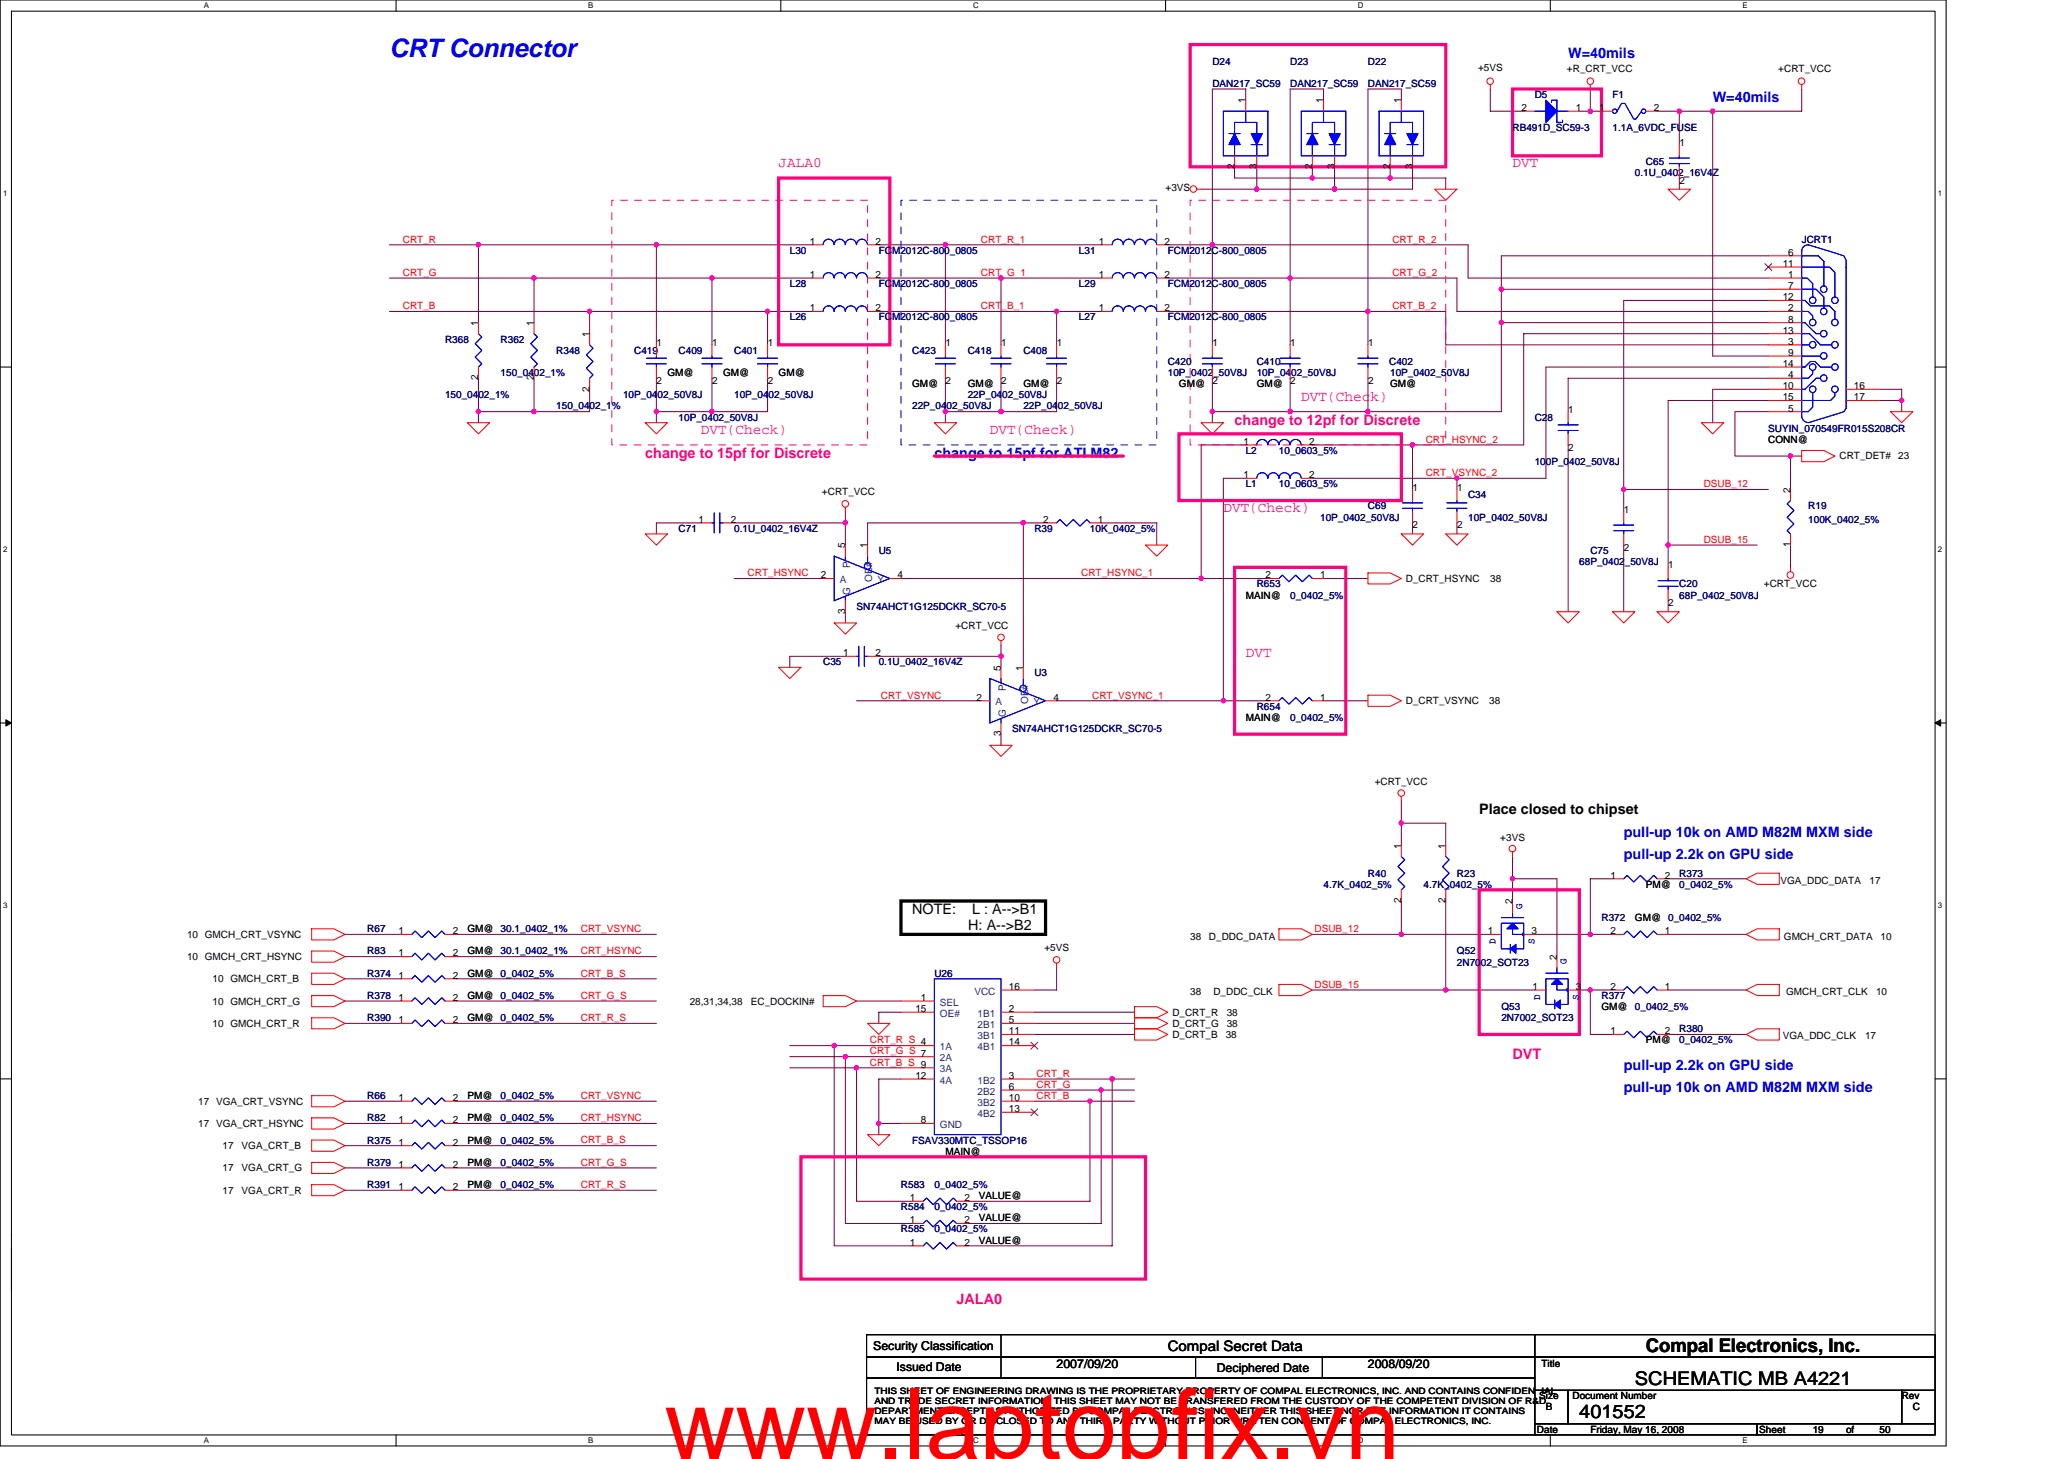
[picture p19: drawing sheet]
<svg xmlns="http://www.w3.org/2000/svg" width="297mm" height="210mm" viewBox="0 0 297 210" stroke-linecap="round" stroke-linejoin="round" font-family="sans-serif">
<defs><g id="words">
<text font-size="14.1" fill="#f00" x="95.6" y="209.9">www.laptopfix.vn</text>
<text font-size="3.7" fill="#00f" x="56" y="8.2">CRT Connector</text>
<g font-size="2.7">
<text x="236.9" y="194.5">Compal Electronics, Inc.</text>
<text x="235.3" y="199.3">SCHEMATIC MB A4221</text>
<text x="227.3" y="204.1">401552</text>
</g>
<g font-size="2.1" fill="#00f">
<text x="225.7" y="8.3">W=40mils</text>
<text x="246.5" y="14.7">W=40mils</text>
<text x="134.5" y="65.9">change to 15pf for ATI M82</text>
<text x="233.7" y="120.4">pull-up 10k on AMD M82M MXM side</text>
<text x="233.7" y="123.6">pull-up 2.2k on GPU side</text>
<text x="233.7" y="153.9">pull-up 2.2k on GPU side</text>
<text x="233.7" y="157.2">pull-up 10k on AMD M82M MXM side</text>
</g>
<g font-size="2.1" fill="#ff0080">
<text x="112.1" y="24.1">JALA0</text>
<text x="217.7" y="24.1">DVT</text>
<text x="187.3" y="57.7">DVT(Check)</text>
<text x="92.9" y="65.9">change to 15pf for Discrete</text>
<text x="100.9" y="62.5">DVT(Check)</text>
<text x="142.5" y="62.5">DVT(Check)</text>
<text x="177.7" y="61.2">change to 12pf for Discrete</text>
<text x="176.1" y="73.7">DVT(Check)</text>
<text x="179.3" y="94.5">DVT</text>
<text x="217.7" y="152.4">DVT</text>
<text x="137.7" y="187.6">JALA0</text>
</g>
<g font-size="2.1">
<text x="212.9" y="117.2">Place closed to chipset</text>
<text x="131.3" y="131.5">NOTE:</text>
<text x="139.9" y="131.5">L : A--&gt;B1</text>
<text x="139.3" y="133.8">H: A--&gt;B2</text>
<text x="168.1" y="194.4">Compal Secret Data</text>
</g>
<g font-size="1.8">
<text x="125.7" y="194.2">Security Classification</text>
<text x="129" y="197.3">Issued Date</text>
<text x="152.1" y="196.8">2007/09/20</text>
<text x="175.1" y="197.4">Deciphered Date</text>
<text x="196.9" y="196.8">2008/09/20</text>
</g>
<g font-size="1.4" fill="#000080">
<text x="174.5" y="9.3">D24</text>
<text x="185.7" y="9.3">D23</text>
<text x="196.9" y="9.3">D22</text>
<text x="174.5" y="12.5">DAN217_SC59</text>
<text x="185.7" y="12.5">DAN217_SC59</text>
<text x="196.9" y="12.5">DAN217_SC59</text>
<text x="220.9" y="14.1">D5</text>
<text x="232.1" y="14.1">F1</text>
<text x="217.7" y="18.9">RB491D_SC59-3</text>
<text x="232.1" y="18.9">1.1A_6VDC_FUSE</text>
<text x="236.9" y="23.7">C65</text>
<text x="235.3" y="25.3">0.1U_0402_16V4Z</text>
<text x="259.3" y="34.9">JCRT1</text>
<text x="113.7" y="41.3">L28</text>
<text x="113.7" y="36.5">L30</text>
<text x="126.5" y="41.3">FCM2012C-800_0805</text>
<text x="126.5" y="36.5">FCM2012C-800_0805</text>
<text x="155.3" y="36.5">L31</text>
<text x="155.3" y="41.3">L29</text>
<text x="168.1" y="36.5">FCM2012C-800_0805</text>
<text x="168.1" y="41.3">FCM2012C-800_0805</text>
<text x="113.7" y="46.1">L26</text>
<text x="126.5" y="46.1">FCM2012C-800_0805</text>
<text x="155.3" y="46.1">L27</text>
<text x="168.1" y="46.1">FCM2012C-800_0805</text>
<text x="64" y="49.3">R368</text>
<text x="72" y="49.3">R362</text>
<text x="80" y="50.9">R348</text>
<text x="91.3" y="50.9">C419</text>
<text x="97.7" y="50.9">C409</text>
<text x="105.7" y="50.9">C401</text>
<text x="131.3" y="50.9">C423</text>
<text x="139.3" y="50.9">C418</text>
<text x="147.3" y="50.9">C408</text>
<text x="168.1" y="52.5">C420</text>
<text x="180.9" y="52.5">C410</text>
<text x="199.9" y="52.5">C402</text>
<text x="64" y="57.3">150_0402_1%</text>
<text x="72" y="54.1">150_0402_1%</text>
<text x="80" y="58.9">150_0402_1%</text>
<text x="89.7" y="57.3">10P_0402_50V8J</text>
<text x="105.7" y="57.3">10P_0402_50V8J</text>
<text x="131.3" y="58.9">22P_0402_50V8J</text>
<text x="139.3" y="57.3">22P_0402_50V8J</text>
<text x="147.3" y="58.9">22P_0402_50V8J</text>
<text x="168.1" y="54.1">10P_0402_50V8J</text>
<text x="180.9" y="54.1">10P_0402_50V8J</text>
<text x="200.1" y="54.1">10P_0402_50V8J</text>
<text x="97.7" y="60.5">10P_0402_50V8J</text>
<text x="179.3" y="65.3">L2</text>
<text x="184.1" y="65.3">10_0603_5%</text>
<text x="220.9" y="60.5">C28</text>
<text x="254.5" y="62.1">SUYIN_070549FR015S208CR</text>
<text x="179.3" y="70.1">L1</text>
<text x="184.1" y="70.1">10_0603_5%</text>
<text x="211.3" y="71.7">C34</text>
<text x="220.9" y="66.9">100P_0402_50V8J</text>
<text x="97.7" y="76.5">C71</text>
<text x="105.7" y="76.5">0.1U_0402_16V4Z</text>
<text x="148.9" y="76.5">R39</text>
<text x="156.9" y="76.5">10K_0402_5%</text>
<text x="190" y="74.9">10P_0402_50V8J</text>
<text x="196.9" y="73.3">C69</text>
<text x="211.3" y="74.9">10P_0402_50V8J</text>
<text x="260.2" y="73.3">R19</text>
<text x="260.2" y="75.2">100K_0402_5%</text>
<text x="126.5" y="79.7">U5</text>
<text x="227.3" y="81.3">68P_0402_50V8J</text>
<text x="228.9" y="79.7">C75</text>
<text x="123.3" y="87.7">SN74AHCT1G125DCKR_SC70-5</text>
<text x="180.9" y="84.5">R653</text>
<text x="185.7" y="86.1">0_0402_5%</text>
<text x="241.7" y="84.5">C20</text>
<text x="241.7" y="86.1">68P_0402_50V8J</text>
<text x="118.5" y="95.7">C35</text>
<text x="126.5" y="95.7">0.1U_0402_16V4Z</text>
<text x="148.9" y="97.3">U3</text>
<text x="145.7" y="105.3">SN74AHCT1G125DCKR_SC70-5</text>
<text x="180.9" y="102.1">R654</text>
<text x="185.7" y="103.7">0_0402_5%</text>
<text x="190.5" y="127.7">4.7K_0402_5%</text>
<text x="196.9" y="126.1">R40</text>
<text x="204.9" y="127.7">4.7K_0402_5%</text>
<text x="209.7" y="126.1">R23</text>
<text x="241.7" y="126.1">R373</text>
<text x="241.7" y="127.7">0_0402_5%</text>
<text x="52.8" y="137.3">R83</text>
<text x="52.8" y="134.1">R67</text>
<text x="209.7" y="137.3">Q52</text>
<text x="230.5" y="132.5">R372</text>
<text x="52.8" y="143.7">R378</text>
<text x="52.8" y="140.5">R374</text>
<text x="134.5" y="140.5">U26</text>
<text x="209.7" y="138.9">2N7002_SOT23</text>
<text x="230.5" y="143.7">R377</text>
<text x="52.8" y="146.9">R390</text>
<text x="216.1" y="145.3">Q53</text>
<text x="216.1" y="146.9">2N7002_SOT23</text>
<text x="235.3" y="145.3">0_0402_5%</text>
<text x="241.7" y="148.5">R380</text>
<text x="241.7" y="150.1">0_0402_5%</text>
<text x="52.8" y="158.1">R66</text>
<text x="52.8" y="161.3">R82</text>
<text x="72" y="158.1">0_0402_5%</text>
<text x="72" y="161.3">0_0402_5%</text>
<text x="52.8" y="164.5">R375</text>
<text x="52.8" y="167.7">R379</text>
<text x="72" y="164.5">0_0402_5%</text>
<text x="72" y="167.7">0_0402_5%</text>
<text x="131.3" y="164.5">FSAV330MTC_TSSOP16</text>
<text x="52.8" y="170.9">R391</text>
<text x="72" y="170.9">0_0402_5%</text>
<text x="129.7" y="170.9">R583</text>
<text x="134.5" y="170.9">0_0402_5%</text>
<text x="129.7" y="177.3">R585</text>
<text x="129.7" y="174.1">R584</text>
<text x="134.5" y="177.3">0_0402_5%</text>
<text x="134.5" y="174.1">0_0402_5%</text>
</g>
<g font-size="1.4">
<text x="212.7" y="10.3">+5VS</text>
<text x="225.5" y="10.4">+R_CRT_VCC</text>
<text x="255.9" y="10.4">+CRT_VCC</text>
<text x="179.3" y="14.9" transform="rotate(-90 179.3 14.9)">1</text>
<text x="190.5" y="14.9" transform="rotate(-90 190.5 14.9)">1</text>
<text x="201.7" y="14.9" transform="rotate(-90 201.7 14.9)">1</text>
<text x="218.9" y="16">2</text>
<text x="226.8" y="16">1</text>
<text x="230.1" y="16">1</text>
<text x="238" y="16">2</text>
<text x="241.7" y="21">1</text>
<text x="167.7" y="27.5">+3VS</text>
<text x="177.6" y="24.3" transform="rotate(-90 177.6 24.3)">2</text>
<text x="180.8" y="24.3" transform="rotate(-90 180.8 24.3)">3</text>
<text x="188.8" y="24.3" transform="rotate(-90 188.8 24.3)">2</text>
<text x="192" y="24.3" transform="rotate(-90 192 24.3)">3</text>
<text x="200" y="24.3" transform="rotate(-90 200 24.3)">2</text>
<text x="203.3" y="24.3" transform="rotate(-90 203.3 24.3)">3</text>
<text x="241.7" y="26.4">2</text>
<text x="116.5" y="35.2">1</text>
<text x="126" y="35.2">2</text>
<text x="158.1" y="35.2">1</text>
<text x="167.6" y="35.2">2</text>
<text x="116.5" y="40">1</text>
<text x="126" y="40">2</text>
<text x="158.1" y="40">1</text>
<text x="167.6" y="40">2</text>
<text x="256.6" y="38.4">11</text>
<text x="257.4" y="36.8">6</text>
<text x="257.4" y="40">1</text>
<text x="257.4" y="41.6">7</text>
<text x="68.8" y="46.9" transform="rotate(-90 68.8 46.9)">1</text>
<text x="76.8" y="46.9" transform="rotate(-90 76.8 46.9)">1</text>
<text x="116.5" y="44.8">1</text>
<text x="126" y="44.8">2</text>
<text x="158.1" y="44.8">1</text>
<text x="167.6" y="44.8">2</text>
<text x="256.6" y="43.2">12</text>
<text x="256.6" y="48">13</text>
<text x="257.4" y="44.8">2</text>
<text x="257.4" y="46.4">8</text>
<text x="84.8" y="48.5" transform="rotate(-90 84.8 48.5)">1</text>
<text x="94.5" y="49.8">1</text>
<text x="102.5" y="49.8">1</text>
<text x="110.5" y="49.8">1</text>
<text x="136.1" y="49.8">1</text>
<text x="144.1" y="49.8">1</text>
<text x="152.1" y="49.8">1</text>
<text x="174.5" y="49.8">1</text>
<text x="185.7" y="49.8">1</text>
<text x="196.9" y="49.8">1</text>
<text x="256.6" y="52.8">14</text>
<text x="257.4" y="49.6">3</text>
<text x="257.4" y="51.2">9</text>
<text x="68.8" y="54.7" transform="rotate(-90 68.8 54.7)">2</text>
<text x="76.8" y="54.7" transform="rotate(-90 76.8 54.7)">2</text>
<text x="84.8" y="56.3" transform="rotate(-90 84.8 56.3)">2</text>
<text x="94.5" y="55.2">2</text>
<text x="96.1" y="54.1">GM@</text>
<text x="102.5" y="55.2">2</text>
<text x="104.1" y="54.1">GM@</text>
<text x="110.5" y="55.2">2</text>
<text x="112.1" y="54.1">GM@</text>
<text x="131.3" y="55.7">GM@</text>
<text x="136.1" y="55.2">2</text>
<text x="139.3" y="55.7">GM@</text>
<text x="144.1" y="55.2">2</text>
<text x="147.3" y="55.7">GM@</text>
<text x="152.1" y="55.2">2</text>
<text x="169.7" y="55.7">GM@</text>
<text x="174.5" y="55.2">2</text>
<text x="180.9" y="55.7">GM@</text>
<text x="185.7" y="55.2">2</text>
<text x="196.9" y="55.2">2</text>
<text x="200.1" y="55.7">GM@</text>
<text x="225.7" y="59.4">1</text>
<text x="256.6" y="56">10</text>
<text x="256.6" y="57.6">15</text>
<text x="257.4" y="54.4">4</text>
<text x="257.4" y="59.2">5</text>
<text x="266.8" y="56">16</text>
<text x="266.8" y="57.6">17</text>
<text x="178.9" y="64">1</text>
<text x="188.4" y="64">2</text>
<text x="225.7" y="64.8">2</text>
<text x="254.5" y="63.7">CONN@</text>
<text x="118.3" y="71.2">+CRT_VCC</text>
<text x="178.9" y="68.8">1</text>
<text x="188.4" y="68.8">2</text>
<text x="203.3" y="70.6">1</text>
<text x="209.7" y="70.6">1</text>
<text x="257.7" y="70.9" transform="rotate(-90 257.7 70.9)">2</text>
<text x="264.7" y="66.1">CRT_DET#</text>
<text x="273.2" y="66.1">23</text>
<text x="100.5" y="75.2">1</text>
<text x="105.2" y="75.2">2</text>
<text x="150.1" y="75.2">2</text>
<text x="158" y="75.2">1</text>
<text x="203.3" y="76">2</text>
<text x="209.7" y="76">2</text>
<text x="233.7" y="73.8">1</text>
<text x="118.1" y="83.2">2</text>
<text x="121.6" y="78.9" transform="rotate(-90 121.6 78.9)">5</text>
<text x="124.8" y="78.9" transform="rotate(-90 124.8 78.9)">1</text>
<text x="129.2" y="83.2">4</text>
<text x="182.1" y="83.2">2</text>
<text x="190" y="83.2">1</text>
<text x="202.3" y="83.7">D_CRT_HSYNC</text>
<text x="214.5" y="83.7">38</text>
<text x="233.7" y="79.2">2</text>
<text x="240.1" y="81.8">1</text>
<text x="257.7" y="78.7" transform="rotate(-90 257.7 78.7)">1</text>
<text x="121.6" y="88.3" transform="rotate(-90 121.6 88.3)">3</text>
<text x="179.3" y="86.1">MAIN@</text>
<text x="240.1" y="87.2">2</text>
<text x="253.8" y="84.5">+CRT_VCC</text>
<text x="121.3" y="94.4">1</text>
<text x="126" y="94.4">2</text>
<text x="137.5" y="90.4">+CRT_VCC</text>
<text x="140.5" y="100.8">2</text>
<text x="144" y="96.5" transform="rotate(-90 144 96.5)">5</text>
<text x="147.3" y="96.5" transform="rotate(-90 147.3 96.5)">1</text>
<text x="151.6" y="100.8">4</text>
<text x="182.1" y="100.8">2</text>
<text x="190" y="100.8">1</text>
<text x="202.3" y="101.3">D_CRT_VSYNC</text>
<text x="214.3" y="101.3">38</text>
<text x="144" y="105.9" transform="rotate(-90 144 105.9)">3</text>
<text x="179.3" y="103.7">MAIN@</text>
<text x="197.8" y="113">+CRT_VCC</text>
<text x="201.7" y="122.1" transform="rotate(-90 201.7 122.1)">1</text>
<text x="208" y="122.1" transform="rotate(-90 208 122.1)">1</text>
<text x="215.9" y="121">+3VS</text>
<text x="201.7" y="129.9" transform="rotate(-90 201.7 129.9)">2</text>
<text x="208" y="129.9" transform="rotate(-90 208 129.9)">2</text>
<text x="217.7" y="130.1" transform="rotate(-90 217.7 130.1)">2</text>
<text x="231.8" y="126.4">1</text>
<text x="236.9" y="127.7">PM@</text>
<text x="239.6" y="126.4">2</text>
<text x="256.2" y="127.2">VGA_DDC_DATA</text>
<text x="269" y="127.2">17</text>
<text x="26.9" y="134.9">10 GMCH_CRT_VSYNC</text>
<text x="57.3" y="137.6">1</text>
<text x="57.3" y="134.4">1</text>
<text x="65.2" y="137.6">2</text>
<text x="65.2" y="134.4">2</text>
<text x="67.3" y="137.3">GM@ 30.1_0402_1%</text>
<text x="67.3" y="134.1">GM@ 30.1_0402_1%</text>
<text x="150.3" y="136.8">+5VS</text>
<text x="171.3" y="135.2">38</text>
<text x="174" y="135.2">D_DDC_DATA</text>
<text x="214.1" y="134.4">1</text>
<text x="220.4" y="134.4">3</text>
<text x="231.8" y="134.4">2</text>
<text x="235.3" y="132.5">GM@ 0_0402_5%</text>
<text x="239.6" y="134.4">1</text>
<text x="256.7" y="135.2">GMCH_CRT_DATA</text>
<text x="270.6" y="135.2">10</text>
<text x="26.9" y="138.1">10 GMCH_CRT_HSYNC</text>
<text x="30.6" y="141.3">10 GMCH_CRT_B</text>
<text x="57.3" y="144">1</text>
<text x="57.3" y="140.8">1</text>
<text x="65.2" y="144">2</text>
<text x="65.2" y="140.8">2</text>
<text x="67.3" y="143.7">GM@ 0_0402_5%</text>
<text x="67.3" y="140.5">GM@ 0_0402_5%</text>
<text x="132.5" y="144">1</text>
<text x="145.2" y="142.4">16</text>
<text x="171.3" y="143.1">38</text>
<text x="174.6" y="143.1">D_DDC_CLK</text>
<text x="220.6" y="142.4">1</text>
<text x="224" y="138.1" transform="rotate(-90 224 138.1)">2</text>
<text x="226.8" y="142.4">3</text>
<text x="231.8" y="142.4">2</text>
<text x="239.6" y="142.4">1</text>
<text x="257" y="143.1">GMCH_CRT_CLK</text>
<text x="270" y="143.1">10</text>
<text x="30.6" y="144.5">10 GMCH_CRT_G</text>
<text x="30.6" y="147.7">10 GMCH_CRT_R</text>
<text x="57.3" y="147.2">1</text>
<text x="65.2" y="147.2">2</text>
<text x="67.3" y="146.9">GM@ 0_0402_5%</text>
<text x="99.3" y="144.5">28,31,34,38</text>
<text x="108.1" y="144.5">EC_DOCKIN#</text>
<text x="131.7" y="145.6">15</text>
<text x="145.2" y="145.6">2</text>
<text x="145.2" y="147.2">5</text>
<text x="145.2" y="148.8">11</text>
<text x="168.7" y="146.1">D_CRT_R</text>
<text x="168.7" y="147.7">D_CRT_G</text>
<text x="168.7" y="149.3">D_CRT_B</text>
<text x="176.4" y="149.3">38</text>
<text x="176.5" y="146.1">38</text>
<text x="176.5" y="147.7">38</text>
<text x="230.5" y="145.3">GM@</text>
<text x="231.8" y="148.8">1</text>
<text x="239.6" y="148.8">2</text>
<text x="256.6" y="149.5">VGA_DDC_CLK</text>
<text x="268.4" y="149.5">17</text>
<text x="131.7" y="155.2">12</text>
<text x="145.2" y="150.4">14</text>
<text x="145.2" y="155.2">3</text>
<text x="236.9" y="150.1">PM@</text>
<text x="28.5" y="158.9">17 VGA_CRT_VSYNC</text>
<text x="57.3" y="158.4">1</text>
<text x="57.3" y="161.6">1</text>
<text x="65.2" y="158.4">2</text>
<text x="65.2" y="161.6">2</text>
<text x="67.3" y="158.1">PM@</text>
<text x="67.3" y="161.3">PM@</text>
<text x="132.5" y="161.6">8</text>
<text x="145.2" y="156.8">6</text>
<text x="145.2" y="158.4">10</text>
<text x="145.2" y="160">13</text>
<text x="28.5" y="162.1">17 VGA_CRT_HSYNC</text>
<text x="32" y="165.3">17</text>
<text x="34.8" y="165.3">VGA_CRT_B</text>
<text x="57.3" y="164.8">1</text>
<text x="57.3" y="168">1</text>
<text x="65.2" y="164.8">2</text>
<text x="65.2" y="168">2</text>
<text x="67.3" y="164.5">PM@</text>
<text x="67.3" y="167.7">PM@</text>
<text x="136.1" y="166.1">MAIN@</text>
<text x="32" y="168.5">17</text>
<text x="32" y="171.7">17</text>
<text x="34.8" y="168.5">VGA_CRT_G</text>
<text x="34.8" y="171.7">VGA_CRT_R</text>
<text x="57.3" y="171.2">1</text>
<text x="65.2" y="171.2">2</text>
<text x="67.3" y="170.9">PM@</text>
<text x="130.9" y="172.8">1</text>
<text x="138.8" y="172.8">2</text>
<text x="140.9" y="172.5">VALUE@</text>
<text x="130.9" y="179.2">1</text>
<text x="130.9" y="176">1</text>
<text x="138.8" y="179.2">2</text>
<text x="138.8" y="176">2</text>
<text x="140.9" y="178.9">VALUE@</text>
<text x="140.9" y="175.7">VALUE@</text>
<text x="221.8" y="196.7">Title</text>
<text x="221.5" y="201.3">Size</text>
<text x="222.5" y="202.9">B</text>
<text x="226.3" y="201.3">Document Number</text>
<text x="273.7" y="201.3">Rev</text>
<text x="275.3" y="202.9">C</text>
<text x="221.2" y="206.1">Date</text>
<text x="228.9" y="206.1">Friday, May 16, 2008</text>
<text x="253.2" y="206.1">Sheet</text>
<text x="260.9" y="206.1">19</text>
<text x="265.7" y="206.1">of</text>
<text x="270.5" y="206.1">50</text>
</g>
<g font-size="1.4" fill="#f00">
<text x="58" y="34.9">CRT_R</text>
<text x="141.2" y="34.9">CRT_R_1</text>
<text x="200.4" y="34.9">CRT_R_2</text>
<text x="58" y="39.7">CRT_G</text>
<text x="141.2" y="39.7">CRT G 1</text>
<text x="200.4" y="39.7">CRT_G_2</text>
<text x="58" y="44.5">CRT_B</text>
<text x="141.2" y="44.5">CRT_B_1</text>
<text x="200.4" y="44.5">CRT_B_2</text>
<text x="205.2" y="63.7">CRT_HSYNC_2</text>
<text x="205.2" y="68.5">CRT_VSYNC_2</text>
<text x="245.2" y="70.1">DSUB_12</text>
<text x="107.6" y="82.9">CRT_HSYNC</text>
<text x="155.6" y="82.9">CRT_HSYNC_1</text>
<text x="245.2" y="78.1">DSUB_15</text>
<text x="126.8" y="100.5">CRT_VSYNC</text>
<text x="157.2" y="100.5">CRT_VSYNC_1</text>
<text x="83.6" y="137.3">CRT_HSYNC</text>
<text x="83.6" y="134.1">CRT_VSYNC</text>
<text x="189.2" y="134.1">DSUB_12</text>
<text x="83.6" y="143.7">CRT_G_S</text>
<text x="83.6" y="140.5">CRT_B_S</text>
<text x="189.2" y="142.1">DSUB_15</text>
<text x="83.6" y="146.9">CRT_R_S</text>
<text x="125.2" y="150.1">CRT_R S 4</text>
<text x="125.2" y="151.7">CRT_G S 7</text>
<text x="125.2" y="153.3">CRT_B S 9</text>
<text x="149.2" y="154.9">CRT_R</text>
<text x="83.6" y="158.1">CRT_VSYNC</text>
<text x="83.6" y="161.3">CRT_HSYNC</text>
<text x="149.2" y="158.1">CRT_B</text>
<text x="149.2" y="156.5">CRT_G</text>
<text x="83.6" y="167.7">CRT_G_S</text>
<text x="83.6" y="164.5">CRT_B_S</text>
<text x="83.6" y="170.9">CRT_R_S</text>
</g>
<g font-size="1.4" fill="#004080">
<text x="120.9" y="83.9">A</text>
<text x="122.3" y="81.8" transform="rotate(-90 122.3 81.8)">P</text>
<text x="125.5" y="83.7" transform="rotate(-90 125.5 83.7)">OE#</text>
<text x="126.3" y="83.9">Y</text>
<text x="122.3" y="85.6" transform="rotate(-90 122.3 85.6)">G</text>
<text x="143.3" y="101.5">A</text>
<text x="144.7" y="99.4" transform="rotate(-90 144.7 99.4)">P</text>
<text x="148" y="101.3" transform="rotate(-90 148 101.3)">OE#</text>
<text x="148.7" y="101.5">Y</text>
<text x="144.7" y="103.2" transform="rotate(-90 144.7 103.2)">G</text>
<text x="140.2" y="143.1">VCC</text>
<text x="135.3" y="144.7">SEL</text>
<text x="135.3" y="146.3">OE#</text>
<text x="140.7" y="146.3">1B1</text>
<text x="140.7" y="147.9">2B1</text>
<text x="140.7" y="149.5">3B1</text>
<text x="135.3" y="151.1">1A</text>
<text x="135.3" y="152.7">2A</text>
<text x="135.3" y="154.3">3A</text>
<text x="135.3" y="155.9">4A</text>
<text x="140.7" y="151.1">4B1</text>
<text x="140.7" y="155.9">1B2</text>
<text x="140.7" y="157.5">2B2</text>
<text x="140.7" y="159.1">3B2</text>
<text x="140.7" y="160.7">4B2</text>
<text x="135.3" y="162.3">GND</text>
</g>
<g font-size="1.4" fill="#00f">
<text x="219.1" y="130.7" transform="rotate(-90 219.1 130.7)">G</text>
<text x="215.2" y="135.9" transform="rotate(-90 215.2 135.9)">D</text>
<text x="220.8" y="135.9" transform="rotate(-90 220.8 135.9)">S</text>
<text x="221.6" y="143.9" transform="rotate(-90 221.6 143.9)">D</text>
<text x="225.5" y="138.7" transform="rotate(-90 225.5 138.7)">G</text>
<text x="227.2" y="143.9" transform="rotate(-90 227.2 143.9)">S</text>
</g>
<g font-size="1.3">
<text x="125.8" y="200.5">THIS SHEET OF ENGINEERING DRAWING IS THE PROPRIETARY PROPERTY OF COMPAL ELECTRONICS, INC. AND CONTAINS CONFIDEN IAL</text>
<text x="125.8" y="202">AND TRADE SECRET INFORMATION. THIS SHEET MAY NOT BE TRANSFERED FROM THE CUSTODY OF THE COMPETENT DIVISION OF R&amp;D</text>
<text x="125.8" y="203.5">DEPARTMENT EXCEPT AS AUTHORIZED BY COMPAL ELECTRONICS, INC. NEITHER THIS SHEET NOR THE INFORMATION IT CONTAINS</text>
<text x="125.8" y="204.9">MAY BE USED BY OR DISCLOSED TO ANY THIRD PARTY WITHOUT PRIOR WRITTEN CONSENT OF COMPAL ELECTRONICS, INC.</text>
</g>
<g font-size="1.1">
<text x="29.3" y="1.2">A</text>
<text x="84.7" y="1.2">B</text>
<text x="140" y="1.2">C</text>
<text x="195.4" y="1.2">D</text>
<text x="250.8" y="1.2">E</text>
<text x=".4" y="28.2">1</text>
<text x="278.9" y="28.2">1</text>
<text x=".4" y="79.4">2</text>
<text x="278.9" y="79.4">2</text>
<text x=".4" y="130.6">3</text>
<text x="278.9" y="130.6">3</text>
<text x="29.3" y="207.6">A</text>
<text x="84.7" y="207.6">B</text>
<text x="140" y="207.6">C</text>
<text x="195.4" y="207.6">D</text>
<text x="250.8" y="207.6">E</text>
</g>
</g></defs>
<path d="M0 0h280.1v208h-280.1zM1.6 1.6h276.9v204.8h-276.9z" fill="none" stroke="#000" stroke-width=".15"/>
<g fill="#fff">
<path d="M29.3 .2h.8v1.2h-.8z"/>
<path d="M29.3 206.6h.8v1.3h-.8z"/>
</g>
<path d="M57 0v1.6M57 206.4v1.6" fill="none" stroke="#000" stroke-width=".15"/>
<g fill="#fff">
<path d="M84.7 .2h.7v1.2h-.7z"/>
<path d="M84.7 206.6h.7v1.3h-.7z"/>
</g>
<path d="M112.4 0v1.6M112.4 206.4v1.6" fill="none" stroke="#000" stroke-width=".15"/>
<g fill="#fff">
<path d="M140 .2h.8v1.2h-.8z"/>
<path d="M140 206.6h.8v1.3h-.8z"/>
</g>
<path d="M167.7 0v1.6M167.7 206.4v1.6" fill="none" stroke="#000" stroke-width=".15"/>
<g fill="#fff">
<path d="M195.4 .2h.8v1.2h-.8z"/>
<path d="M195.4 206.6h.8v1.3h-.8z"/>
</g>
<path d="M223.1 0v1.6M223.1 206.4v1.6" fill="none" stroke="#000" stroke-width=".15"/>
<g fill="#fff">
<path d="M250.8 .2h.7v1.2h-.7z"/>
<path d="M250.8 206.6h.7v1.3h-.7z"/>
<path d="M.4 27.2h.7v1.3h-.7z"/>
<path d="M278.9 27.2h.6v1.3h-.6z"/>
<path d="M.4 78.4h.7v1.3h-.7z"/>
<path d="M278.9 78.4h.6v1.3h-.6z"/>
</g>
<path d="M0 52.8h1.6M278.5 52.8h1.6" fill="none" stroke="#000" stroke-width=".15"/>
<g fill="#fff">
<path d="M.4 129.6h.7v1.3h-.7z"/>
<path d="M278.9 129.6h.6v1.3h-.6z"/>
</g>
<path d="M0 104h1.6M278.5 104h1.6" fill="none" stroke="#000" stroke-width=".15"/>
<path d="M.8 103.5l.8 .5-.8 .5zM278.5 104l.8-.5v1z" fill="#000" stroke="#000" stroke-width=".14"/>
<g fill="#fff">
<path d="M.4 180.8h.7v1.3h-.7z"/>
<path d="M278.9 180.8h.6v1.3h-.6z"/>
</g>
<g fill="none" stroke="#000" stroke-width=".15">
<path d="M0 155.2h1.6M278.5 155.2h1.6M124.7 192h96.2v3.2h-96.2zM124.7 195.2h96.2v3.1h-96.2zM124.7 198.3h96.2v8.1h-96.2zM144.1 192v6.3M172.1 195.2v3.1M190.3 195.2v3.1M220.9 192h57.6v3.2h-57.6zM220.9 195.2h57.6v4.8h-57.6zM220.9 204.8h32v1.6h-32zM220.9 200h4.8v4.8h-4.8z"/>
<path d="M225.7 200h48v4.8h-48zM252.9 204.8h25.6v1.6h-25.6zM273.7 200h4.8v4.8h-4.8z"/>
</g>
<g fill="none" stroke="#800040" stroke-width=".15">
<path d="M179.3 14.4v-1.6h-4.8v36.8M190.5 14.4v-1.6h-4.8v36.8M201.7 14.4v-1.6h-4.8v32h11.2v4.8h46.4M214.5 12.8v3.2h4.8M228.9 12.8v3.2M230.5 16h-3.2M241.7 16v4.8M246.5 16v35.2h8M259.3 12.8v3.2h-20.8M56 35.2h12.9M68.9 35.2v11.2M68.9 35.2h25.6v14.4"/>
<path d="M94.5 35.2h22.4M136.1 35.2v14.4M158.5 35.2h-32M168.1 35.2h43.2v4.8h43.2M177.7 24v1.6h30.4v1.6M180.9 24v3.2M188.9 24v1.6M192.1 24v3.2M200.1 24v1.6M203.3 24v3.2h-30.4M241.7 25.6v1.6M254.5 36.8h-38.4v22.4h-41.6"/>
<path d="M56 40h20.9M68.9 54.4v6.4M76.9 40h25.6v9.6M76.9 54.4v4.8M76.9 40v6.4M84.9 56v3.2h-16M84.9 44.8v3.2M94.5 54.4v6.4M102.5 54.4v4.8M102.5 40h14.4M110.5 44.8v4.8M110.5 54.4v4.8h-16"/>
<path d="M116.9 44.8h-60.9M126.5 40h17.6v9.6M136.1 54.4v6.4M144.1 54.4v4.8M144.1 40h14.4M152.1 54.4v4.8h-16M152.1 44.8v4.8M158.5 44.8h-32M168.1 44.8h28.8v4.8M168.1 40h41.6v4.8h44.8M174.5 54.4v6.4M185.7 54.4v4.8"/>
<path d="M196.9 54.4v4.8M216.1 46.4h38.4M216.1 41.6h38.4M254.5 56h-8v4.8M254.5 59.2h-4.8v6.4h8M254.5 43.2h-20.8v30.4M254.5 52.8h-32v16h-33.6M254.5 57.6h-14.4v24M254.5 54.4h-28.8v4.8M254.5 48h-35.2v16h-30.4M270.5 56h3.2v1.6h-3.2M273.7 57.6v1.6"/>
<path d="M100.9 75.2h-6.4v1.6M105.7 75.2h16M121.7 73.6v4.8M147.3 75.2v20.8M150.5 75.2h-25.6v3.2M158.5 75.2h8v3.2M179.3 68.8h-3.2v32M179.3 64h-6.4v19.2M203.3 64v6.4M203.3 75.2v1.6M209.7 68.8v1.6M209.7 75.2v1.6"/>
<path d="M225.7 64v24M233.7 70.4h20.8M233.7 78.4v9.6M240.1 78.4h12.8M257.7 65.6v4.8M257.7 78.4v3.2M257.7 65.6h1.6M105.7 83.2h12.8M121.7 88v1.6M121.7 94.4h-8v1.6M126.5 94.4h17.6M144.1 92.8v3.2"/>
<path d="M182.5 83.2h-52.8M190.5 83.2h6.4M240.1 86.4v1.6M123.3 100.8h17.6M144.1 105.6v1.6M152.1 100.8h30.4M190.5 100.8h6.4M201.7 115.2v6.4M201.7 118.4h6.4v3.2M49.7 134.4h8M49.7 137.6h8M65.7 134.4h28.8"/>
<path d="M65.7 137.6h28.8M152.1 139.2v3.2h-3.2M201.7 129.6v4.8M208.1 129.6v12.8M214.5 134.4h-25.6M217.7 123.2v6.4M217.7 126.4h6.4v11.2M220.9 134.4h11.2M232.1 126.4h-3.2v8M240.1 134.4h11.2M240.1 126.4h11.2M49.7 147.2h8"/>
<path d="M49.7 144h8M49.7 140.8h8M49.7 158.4h8M65.7 140.8h28.8M65.7 158.4h28.8M65.7 147.2h28.8M65.7 144h28.8M113.7 152h16M120.1 150.4v28.8h11.2M121.7 152v24h9.6M123.3 144h6.4M123.3 153.6v19.2h8"/>
<path d="M129.7 145.6h-3.2v1.6M129.7 155.2h-3.2v8M129.7 153.6h-16M129.7 150.4h-16M148.9 148.8h14.4M148.9 147.2h14.4M148.9 145.6h14.4M148.9 155.2h14.4M148.9 156.8h14.4M148.9 158.4h8v14.4h-17.6M156.9 158.4h6.4M158.5 156.8v19.2h-19.2"/>
<path d="M160.1 155.2v24h-20.8M188.9 142.4h32M227.3 142.4h4.8M228.9 142.4v6.4h3.2M240.1 142.4h11.2M240.1 148.8h11.2M49.7 161.6h8M49.7 168h8M49.7 164.8h8M49.7 171.2h8M65.7 161.6h28.8M65.7 168h28.8"/>
<path d="M65.7 164.8h28.8M65.7 171.2h28.8M126.5 161.6h3.2"/>
</g>
<g fill="#f0f" stroke="#f0f" stroke-width=".15">
<circle cx="185.7" cy="40" r=".32"/>
<circle cx="192.1" cy="27.2" r=".32"/>
<circle cx="209.7" cy="68.8" r=".31"/>
<circle cx="228.9" cy="16" r=".32"/>
<circle cx="180.8" cy="27.2" r=".32"/>
<circle cx="203.3" cy="64" r=".32"/>
<circle cx="240.1" cy="78.4" r=".31"/>
<circle cx="121.6" cy="75.2" r=".32"/>
<circle cx="147.3" cy="75.2" r=".32"/>
<circle cx="217.7" cy="126.4" r=".31"/>
<circle cx="228.9" cy="134.4" r=".31"/>
<circle cx="201.7" cy="134.4" r=".31"/>
<circle cx="208.1" cy="142.4" r=".31"/>
<circle cx="233.7" cy="70.4" r=".31"/>
<circle cx="246.5" cy="16" r=".32"/>
<circle cx="144.1" cy="94.4" r=".31"/>
<circle cx="216.1" cy="41.6" r=".31"/>
<circle cx="201.7" cy="118.4" r=".31"/>
<circle cx="241.7" cy="16" r=".32"/>
<circle cx="174.5" cy="35.2" r=".32"/>
<circle cx="196.8" cy="59.2" r=".32"/>
<circle cx="200.1" cy="25.6" r=".31"/>
<circle cx="188.9" cy="25.6" r=".31"/>
<circle cx="185.7" cy="59.2" r=".32"/>
<circle cx="68.8" cy="35.2" r=".32"/>
<circle cx="174.5" cy="59.2" r=".32"/>
<circle cx="76.8" cy="59.2" r=".32"/>
<circle cx="102.4" cy="59.2" r=".32"/>
<circle cx="216.1" cy="46.4" r=".31"/>
<circle cx="76.8" cy="40" r=".32"/>
<circle cx="110.5" cy="44.8" r=".31"/>
<circle cx="102.4" cy="40" r=".32"/>
<circle cx="94.4" cy="35.2" r=".32"/>
<circle cx="228.9" cy="142.4" r=".31"/>
<circle cx="196.9" cy="44.8" r=".31"/>
<circle cx="68.8" cy="59.2" r=".32"/>
<circle cx="84.8" cy="44.8" r=".31"/>
<circle cx="94.4" cy="59.2" r=".32"/>
<circle cx="136.1" cy="59.2" r=".32"/>
<circle cx="152.1" cy="44.8" r=".31"/>
<circle cx="144.1" cy="40" r=".32"/>
<circle cx="136.1" cy="35.2" r=".32"/>
<circle cx="144.1" cy="59.2" r=".32"/>
<circle cx="273.7" cy="57.6" r=".31"/>
<circle cx="257.7" cy="65.6" r=".31"/>
<circle cx="126.5" cy="161.6" r=".31"/>
<circle cx="156.8" cy="158.4" r=".31"/>
<circle cx="172.8" cy="83.2" r=".32"/>
<circle cx="123.3" cy="153.6" r=".31"/>
<circle cx="121.6" cy="152" r=".32"/>
<circle cx="120.1" cy="150.4" r=".31"/>
<circle cx="158.5" cy="156.8" r=".31"/>
<circle cx="160.1" cy="155.2" r=".32"/>
<circle cx="176.1" cy="100.8" r=".31"/>
</g>
<g fill="none" stroke="#f00" stroke-width=".15">
<path d="M179.3 14.4v1.6M190.5 14.4v1.6M201.7 14.4v1.6M214.5 12.2v.6M219.3 16h1.6M225.7 16h1.6M228.9 12.2v.6M230.5 16h1.6M236.9 16h1.6M259.3 12.2v.6M116.9 35.2h1.6M124.9 35.2h1.6"/>
<path d="M158.5 35.2h1.6M166.5 35.2h1.6M172.2 27.2h.7M177.7 22.4v1.6M180.9 22.4v1.6M188.9 22.4v1.6M192.1 22.4v1.6M200.1 22.4v1.6M203.3 22.4v1.6M206.5 27.2h3.2l-1.6 1.6zM240.1 27.2h3.2l-1.6 1.6zM241.7 20.8v1.6"/>
<path d="M241.7 24v1.6M254.5 36.8h4.8M254.5 38.4h4.8M68.9 46.4v1.6M68.9 52.8v1.6M76.9 46.4v1.6M76.9 52.8v1.6M84.9 48v1.6M84.9 54.4v1.6M94.5 49.6v1.6M94.5 52.8v1.6M102.5 49.6v1.6"/>
<path d="M102.5 52.8v1.6M110.5 49.6v1.6M110.5 52.8v1.6M116.9 44.8h1.6M116.9 40h1.6M124.9 44.8h1.6M124.9 40h1.6M136.1 49.6v1.6M136.1 52.8v1.6M144.1 49.6v1.6M144.1 52.8v1.6M152.1 49.6v1.6"/>
<path d="M152.1 52.8v1.6M158.5 44.8h1.6M158.5 40h1.6M166.5 44.8h1.6M166.5 40h1.6M174.5 49.6v1.6M174.5 52.8v1.6M185.7 49.6v1.6M185.7 52.8v1.6M196.9 49.6v1.6M196.9 52.8v1.6M225.7 59.2v1.6"/>
<path d="M254.5 44.8h4.8M254.5 40h4.8M254.5 41.6h4.8M254.5 43.2h4.8M254.5 46.4h4.8M254.5 48h4.8M254.5 49.6h4.8M254.5 51.2h4.8M254.5 52.8h4.8M254.5 54.4h4.8M254.5 56h4.8M254.5 57.6h4.8"/>
<path d="M254.5 59.2h4.8M265.7 56h4.8M265.7 57.6h4.8M272.1 59.2h3.2l-1.6 1.6zM67.3 60.8h3.2l-1.6 1.6zM92.9 76.8h3.2l-1.6 1.6zM92.9 60.8h3.2l-1.6 1.6zM100.9 75.2h1.6M104.1 75.2h1.6M121.7 78.4v1.6M121.7 73v.6M124.9 78.4v1.6"/>
<path d="M134.5 60.8h3.2l-1.6 1.6zM150.5 75.2h1.6M156.9 75.2h1.6M164.9 78.4h3.2l-1.6 1.6zM172.9 60.8h3.2l-1.6 1.6zM179.3 64h1.6M179.3 68.8h1.6M187.3 64h1.6M187.3 68.8h1.6M201.7 76.8h3.2l-1.6 1.6zM203.3 70.4v1.6M203.3 73.6v1.6"/>
<path d="M208.1 76.8h3.2l-1.6 1.6zM209.7 70.4v1.6M209.7 73.6v1.6M225.7 62.4v1.6M233.7 73.6v1.6M233.7 76.8v1.6M244.9 60.8h3.2l-1.6 1.6zM257.7 70.4v1.6M257.7 76.8v1.6M259.3 64.8h3.2l1.6 .8-1.6 .8h-3.2zM112.1 96h3.2l-1.6 1.6zM118.5 83.2h1.6"/>
<path d="M120.1 89.6h3.2l-1.6 1.6zM121.7 94.4h1.6M121.7 86.4v1.6M124.9 94.4h1.6M128.1 83.2h1.6M144.1 96v1.6M144.1 92.2v.6M147.3 96v1.6M182.5 83.2h1.6M188.9 83.2h1.6M196.9 82.4h3.2l1.6 .8-1.6 .8h-3.2zM224.1 88h3.2l-1.6 1.6z"/>
<path d="M232.1 88h3.2l-1.6 1.6zM238.5 88h3.2l-1.6 1.6zM240.1 81.6v1.6M240.1 84.8v1.6M257.7 81.6v.7M140.9 100.8h1.6M142.5 107.2h3.2l-1.6 1.6zM144.1 104v1.6M150.5 100.8h1.6M182.5 100.8h1.6M188.9 100.8h1.6M196.9 100h3.2l1.6 .8-1.6 .8h-3.2z"/>
<path d="M201.7 114.6v.6M44.8 136.8h3.2l1.7 .8-1.7 .8h-3.2zM44.8 133.6h3.2l1.7 .8-1.7 .8h-3.2zM57.7 134.4h1.6M57.7 137.6h1.6M64 134.4h1.7M64 137.6h1.7M152.1 138.6v.6M184.1 133.6h3.2l1.6 .8-1.6 .8h-3.2zM201.7 121.6v1.6M201.7 128v1.6M208.1 121.6v1.6"/>
<path d="M208.1 128v1.6M214.5 134.4h1.6M217.7 122.6v.6M217.7 129.6v1.6M219.3 134.4h1.6M224.1 137.6v1.6M232.1 134.4h1.6M232.1 126.4h1.6M238.5 134.4h1.6M238.5 126.4h1.6M251.3 134.4l1.6-.8h3.2v1.6h-3.2zM251.3 126.4l1.6-.8h3.2v1.6h-3.2z"/>
<path d="M44.8 140h3.2l1.7 .8-1.7 .8h-3.2zM44.8 157.6h3.2l1.7 .8-1.7 .8h-3.2zM44.8 143.2h3.2l1.7 .8-1.7 .8h-3.2zM44.8 146.4h3.2l1.7 .8-1.7 .8h-3.2zM57.7 158.4h1.6M57.7 147.2h1.6M57.7 144h1.6M57.7 140.8h1.6M64 158.4h1.7M64 147.2h1.7M64 144h1.7M64 140.8h1.7"/>
<path d="M118.5 143.2h3.2l1.6 .8-1.6 .8h-3.2zM124.9 147.2h3.2l-1.6 1.6zM129.7 144h4.8M129.7 150.4h4.8M129.7 152h4.8M129.7 153.6h4.8M129.7 155.2h4.8M129.7 145.6h4.8M144.1 158.4h4.8M144.1 142.4h4.8M144.1 148.8h4.8M144.1 147.2h4.8"/>
<path d="M144.1 150.4h4.8M144.1 155.2h4.8M144.1 145.6h4.8M144.1 156.8h4.8M163.3 144.8h3.2l1.6 .8-1.6 .8h-3.2zM163.3 146.4h3.2l1.6 .8-1.6 .8h-3.2zM163.3 148h3.2l1.6 .8-1.6 .8h-3.2zM184.1 141.6h3.2l1.6 .8-1.6 .8h-3.2zM220.9 142.4h1.6M225.7 142.4h1.6M232.1 142.4h1.6M232.1 148.8h1.6"/>
<path d="M238.5 142.4h1.6M238.5 148.8h1.6M251.3 142.4l1.6-.8h3.2v1.6h-3.2zM251.3 148.8l1.6-.8h3.2v1.6h-3.2zM44.8 160.8h3.2l1.7 .8-1.7 .8h-3.2zM44.8 164h3.2l1.7 .8-1.7 .8h-3.2zM44.8 167.2h3.2l1.7 .8-1.7 .8h-3.2zM44.8 170.4h3.2l1.7 .8-1.7 .8h-3.2zM57.7 164.8h1.6M57.7 171.2h1.6M57.7 161.6h1.6M57.7 168h1.6"/>
<path d="M64 164.8h1.7M64 171.2h1.7M64 161.6h1.7M64 168h1.7M124.9 163.2h3.2l-1.6 1.6zM129.7 161.6h4.8M131.3 179.2h1.6M131.3 176h1.6M131.3 172.8h1.6M137.7 179.2h1.6M137.7 176h1.6M137.7 172.8h1.6"/>
<path d="M144.1 160h4.8"/>
<circle cx="214.5" cy="11.7" r=".47"/>
<circle cx="228.9" cy="11.7" r=".47"/>
<circle cx="259.3" cy="11.7" r=".47"/>
<circle cx="171.7" cy="27.2" r=".47"/>
<circle cx="121.7" cy="72.5" r=".48"/>
<circle cx="144.1" cy="91.7" r=".47"/>
<circle cx="257.7" cy="82.7" r=".48"/>
<circle cx="201.7" cy="114.1" r=".47"/>
<circle cx="152.1" cy="138.1" r=".47"/>
<circle cx="217.7" cy="122.1" r=".47"/>
</g>
<path d="M1.6 177.6h.1M1.6 185.6v-8" fill="none" stroke="#000" stroke-width=".14" stroke-dasharray="6.1 2"/>
<path d="M129.7 28.8h36.8v35.2h-36.8z" fill="none" stroke="#00f" stroke-width=".14" stroke-dasharray="1 1 1 1 1 1 1 1"/>
<path d="M129.7 129.6h20.8v4.8h-20.8z" fill="none" stroke="#000" stroke-width=".47"/>
<path d="M171.3 6.4h36.8v17.6h-36.8zM217.7 12.8h12.8v9.6h-12.8zM112.1 25.6h16v24h-16zM134.5 65.6h27.2M169.7 62.4h32v9.6h-32zM177.7 81.6h16v24h-16zM212.9 128h14.4v20.8h-14.4zM115.3 166.4h49.6v17.6h-49.6z" fill="none" stroke="#ff0080" stroke-width=".47"/>
<path d="M88.1 28.8h36.8v35.2h-36.8zM171.3 28.8h36.8v35.2h-36.8z" fill="none" stroke="#ff0080" stroke-width=".14" stroke-dasharray="1 1 1 1 1 1 1 1"/>
<g fill="none" stroke="#00f" stroke-width=".15">
<path d="M176.1 16h6.4v6.4h-6.4zM176.9 19.2h1.6M179.3 17.6h1.6v1.6M179.3 17.6h-1.6v1.6M179.3 16v1.6M187.3 16h6.4v6.4h-6.4zM188.1 19.2h1.6M190.5 17.6h1.6v1.6M190.5 17.6h-1.6v1.6M190.5 16v1.6M198.5 16h6.4v6.4h-6.4zM199.3 19.2h1.6"/>
<path d="M201.7 17.6h1.6v1.6M201.7 17.6h-1.6v1.6M201.7 16v1.6M220.9 16h1.6M223.3 14.7v-.3h.8v3.2h.8v-.3M224.1 16h1.6M232.7 16l.7-1.1h.4l1.3 2.2h.3l.8-1.1M118.5 40a.78 .78 0 0 1 .7-.8 .78 .78 0 0 1 .8 .8M118.5 35.2a.78 .78 0 0 1 .7-.8 .78 .78 0 0 1 .8 .8M120.1 40a.79 .79 0 0 1 .7-.8 .79 .79 0 0 1 .8 .8M120.1 35.2a.79 .79 0 0 1 .7-.8 .79 .79 0 0 1 .8 .8M121.7 40a.81 .81 0 0 1 .8-.8 .81 .81 0 0 1 .8 .8 .78 .78 0 0 1 .8-.8 .78 .78 0 0 1 .7 .8"/>
<path d="M121.7 35.2a.8 .8 0 0 1 .8-.8 .8 .8 0 0 1 .8 .8 .78 .78 0 0 1 .8-.8 .78 .78 0 0 1 .7 .8M160.1 35.2a.79 .79 0 0 1 .8-.8 .79 .79 0 0 1 .7 .8 .8 .8 0 0 1 .9-.8 .8 .8 0 0 1 .8 .8 .79 .79 0 0 1 .7-.8 .79 .79 0 0 1 .8 .8 .8 .8 0 0 1 .8-.8 .8 .8 0 0 1 .9 .8M160.1 40a.79 .79 0 0 1 .8-.8 .79 .79 0 0 1 .7 .8 .81 .81 0 0 1 .9-.8 .81 .81 0 0 1 .8 .8 .79 .79 0 0 1 .7-.8 .79 .79 0 0 1 .8 .8 .81 .81 0 0 1 .8-.8 .81 .81 0 0 1 .9 .8M177.7 20.8v1.6M180.1 20.8h1.6M180.9 20.8v1.6M188.9 20.8v1.6M191.3 20.8h1.6M192.1 20.8v1.6M200.1 20.8v1.6M202.5 20.8h1.6M203.3 20.8v1.6"/>
<path d="M240.2 23.5h2.9M240.2 22.7h2.9M241.7 22.4v.3M241.7 23.5v.5M259.3 38.4h4l.8 .8v3.5M259.3 36.8h2.4l.8 .8v3.5M68.9 48l.4 .5-.9 .9 .9 1-.9 1 .9 .9-.4 .5M76.9 48l.4 .5-.9 .9 .9 1-.9 1 .9 .9-.4 .5M84.9 49.6l.4 .5-.9 1 .9 .9-.9 1 .9 .9-.4 .5M93 52.3h2.9M93 51.5h2.9M94.5 51.2v.3"/>
<path d="M94.5 52.3v.5M101 52.3h2.9M101 51.5h2.9M102.5 51.2v.3M102.5 52.3v.5M109 52.3h2.9M109 51.5h2.9M110.5 51.2v.3M110.5 52.3v.5M118.5 44.8a.78 .78 0 0 1 .7-.8 .78 .78 0 0 1 .8 .8M120.1 44.8a.79 .79 0 0 1 .7-.8 .79 .79 0 0 1 .8 .8M121.7 44.8a.8 .8 0 0 1 .8-.8 .8 .8 0 0 1 .8 .8 .78 .78 0 0 1 .8-.8 .78 .78 0 0 1 .7 .8"/>
<path d="M134.6 52.3h2.9M134.6 51.5h2.9M136.1 51.2v.3M136.1 52.3v.5M142.6 52.3h2.9M142.6 51.5h2.9M144.1 51.2v.3M144.1 52.3v.5M150.6 52.3h2.9M150.6 51.5h2.9M152.1 51.2v.3M152.1 52.3v.5"/>
<path d="M160.1 44.8a.79 .79 0 0 1 .8-.8 .79 .79 0 0 1 .7 .8 .8 .8 0 0 1 .9-.8 .8 .8 0 0 1 .8 .8 .79 .79 0 0 1 .7-.8 .79 .79 0 0 1 .8 .8 .8 .8 0 0 1 .8-.8 .8 .8 0 0 1 .9 .8M173 52.3h2.9M173 51.5h2.9M174.5 51.2v.3M174.5 52.3v.5M184.2 52.3h2.9M184.2 51.5h2.9M185.7 51.2v.3M185.7 52.3v.5M195.4 52.3h2.9M195.4 51.5h2.9M196.9 51.2v.3"/>
<path d="M196.9 52.3v.5M259.3 41.6h2.1l1.1 1.1v1.6M259.3 46.4h.5l1.6 1.6h.6M259.3 52.8h.5l.8-.8h.6l.8 .8h1.6M259.3 40h.8l.8 .8v1.9M259.3 43.2h.5l.8 .8h2.7l.8 .8v1.1M259.3 44.8h.9l.7 .6v.5M259.3 59.8a.98 .98 0 0 0 .9 1l5.2-1.6 .3-.5v-21.3l-.3-.6-5.2-1.6a.91 .91 0 0 0-.9 1v23.7M259.3 49.6h1.1M259.3 48h1.1l1.6 1.6h1.6M259.3 51.2h2.7M260.9 53.3v.5l-.7 .6h-.9"/>
<path d="M260.9 56.5v2.1l-.7 .6h-.9M262 54.4h-.6l-1.6 1.6h-.5M264.1 56.5v.5l-.7 .6h-4.1M102.5 75.2h.3M102.8 73.8v2.9M103.6 75.2h.5M103.6 73.8v2.9M152.1 75.2l.4-.5 1 1 1-1 .9 1 1-1 .5 .5M180.9 64a.79 .79 0 0 1 .8-.8 .79 .79 0 0 1 .8 .8M180.9 68.8a.79 .79 0 0 1 .8-.8 .79 .79 0 0 1 .8 .8M182.5 64a.78 .78 0 0 1 .8-.8 .78 .78 0 0 1 .7 .8M182.5 68.8a.78 .78 0 0 1 .8-.8 .78 .78 0 0 1 .7 .8"/>
<path d="M184.1 64a.79 .79 0 0 1 .8-.8 .79 .79 0 0 1 .7 .8M184.1 68.8a.79 .79 0 0 1 .8-.8 .79 .79 0 0 1 .7 .8M185.7 64a.79 .79 0 0 1 .8-.8 .79 .79 0 0 1 .8 .8M185.7 68.8a.79 .79 0 0 1 .8-.8 .79 .79 0 0 1 .8 .8M201.8 73.1h2.9M201.8 72.3h2.9M203.3 72v.3M203.3 73.1v.5M208.2 73.1h2.9M208.2 72.3h2.9M209.7 72v.3M209.7 73.1v.5"/>
<path d="M224.2 61.9h2.9M224.2 61.1h2.9M225.7 60.8v.3M225.7 61.9v.5M232.2 76.3h2.9M232.2 75.5h2.9M233.7 75.2v.3M233.7 76.3v.5M257.7 72l-.5 .5 1 .9-1 1 1 1-1 .9 .5 .5M120.1 80l8 3.2-8 3.2zM121.7 80v.7M121.7 85.8v.6"/>
<path d="M123.3 94.4h.3M123.6 93v2.9M124.4 94.4h.5M124.4 93v2.9M124.9 80v1M142.5 97.6l8 3.2-8 3.2zM144.1 97.6v.7M147.3 97.6v1M184.1 83.2l.4-.5 1 1 1-1 .9 1 1-1 .5 .5M238.6 84.3h2.9M238.6 83.5h2.9M240.1 83.2v.3"/>
<path d="M240.1 84.3v.5M144.1 103.4v.6M184.1 100.8l.4-.4 1 .9 1-.9 .9 .9 1-.9 .5 .4M59.3 137.6l.4-.5 1 1 1-1 .9 1 1-1 .4 .5M59.3 134.4l.4-.5 1 1 1-1 .9 1 1-1 .4 .5M201.7 123.2l.5 .5-1 1 1 .9-1 1 1 1-.5 .4M208.1 123.2l.5 .5-1 1 1 .9-1 1 1 1-.5 .4M216.1 132h3.2M217.4 135.9v1.2M217.7 133.6v.8h1.6v-1.6h-3.2v3.7h1.3M217.7 131.2v.8M219.3 134.3h-.2v.3h.2v-.2v2.1h-1.1"/>
<path d="M224.1 139.2v.8M233.7 134.4l.5-.5 .9 1 1-1 .9 1 1-1 .5 .5M233.7 126.4l.5-.5 .9 1 1-1 .9 1 1-1 .5 .5M59.3 158.4l.4-.5 1 1 1-1 .9 1 1-1 .4 .5M59.3 147.2l.4-.5 1 1 1-1 .9 1 1-1 .4 .5M59.3 144l.4-.4 1 .9 1-.9 .9 .9 1-.9 .4 .4M59.3 140.8l.4-.4 1 .9 1-.9 .9 .9 1-.9 .4 .4M134.5 140.8h9.6v22.4h-9.6zM222.5 140h3.2M223.7 143.9v1.2M224.1 141.6v.8h1.6v-1.6h-3.2v3.7h1.2M225.7 142.3h-.2v.3h.2v-.2v2.1h-1.1"/>
<path d="M233.7 142.4l.5-.5 .9 1 1-1 .9 1 1-1 .5 .5M233.7 148.8l.5-.4 .9 .9 1-.9 .9 .9 1-.9 .5 .4M59.3 164.8l.4-.4 1 .9 1-.9 .9 .9 1-.9 .4 .4M59.3 171.2l.4-.4 1 .9 1-.9 .9 .9 1-.9 .4 .4M59.3 161.6l.4-.5 1 1 1-1 .9 1 1-1 .4 .5M59.3 168l.4-.4 1 .9 1-.9 .9 .9 1-.9 .4 .4M132.9 179.2l.4-.4 1 .9 1-.9 .9 .9 1-.9 .5 .4M132.9 176l.4-.4 1 .9 1-.9 .9 .9 1-.9 .5 .4M132.9 172.8l.4-.4 1 .9 1-.9 .9 .9 1-.9 .5 .4"/>
<circle cx="232.4" cy="16" r=".32"/>
<circle cx="236.5" cy="16" r=".32"/>
<circle cx="260.9" cy="49.6" r=".47"/>
<circle cx="260.9" cy="56" r=".47"/>
<circle cx="260.9" cy="52.8" r=".47"/>
<circle cx="260.9" cy="43.2" r=".47"/>
<circle cx="260.9" cy="46.4" r=".47"/>
<circle cx="262.5" cy="41.6" r=".47"/>
<circle cx="262.5" cy="54.4" r=".47"/>
<circle cx="262.5" cy="48" r=".47"/>
<circle cx="262.5" cy="51.2" r=".47"/>
<circle cx="262.5" cy="44.8" r=".47"/>
<circle cx="264.1" cy="49.6" r=".47"/>
<circle cx="264.1" cy="56" r=".47"/>
<circle cx="264.1" cy="52.8" r=".47"/>
<circle cx="264.1" cy="43.2" r=".47"/>
<circle cx="264.1" cy="46.4" r=".47"/>
<circle cx="124.9" cy="81.4" r=".47"/>
<circle cx="147.2" cy="99" r=".47"/>
</g>
<path d="M254 37.9l1 1M255 37.9l-1 1M148.4 149.9l1 1M148.4 159.5l1 1M149.3 149.9l-.9 1M149.3 159.5l-.9 1" fill="none" stroke="#804000" stroke-width=".14"/>
<g fill="#00f" stroke="#00f" stroke-width=".15">
<path d="M224.1 140.8l.8 .8h-1.6z"/>
<path d="M223.7 144.5l.9-.6v1.2z"/>
<path d="M188.9 19.2l.8 1.6h-1.6z"/>
<path d="M191.3 19.2h1.6l-.8 1.6z"/>
<path d="M200.1 19.2l.8 1.6h-1.6z"/>
<path d="M202.5 19.2h1.6l-.8 1.6z"/>
<path d="M216.9 133.6l.8-.8 .8 .8z"/>
<path d="M217.4 136.5l.8-.6v1.2z"/>
<path d="M222.5 14.4l1.6 1.6-1.6 1.6z"/>
<path d="M177.7 19.2l.8 1.6h-1.6z"/>
<path d="M180.1 19.2h1.6l-.8 1.6z"/>
</g>
<use href="#words"/>
</svg>
